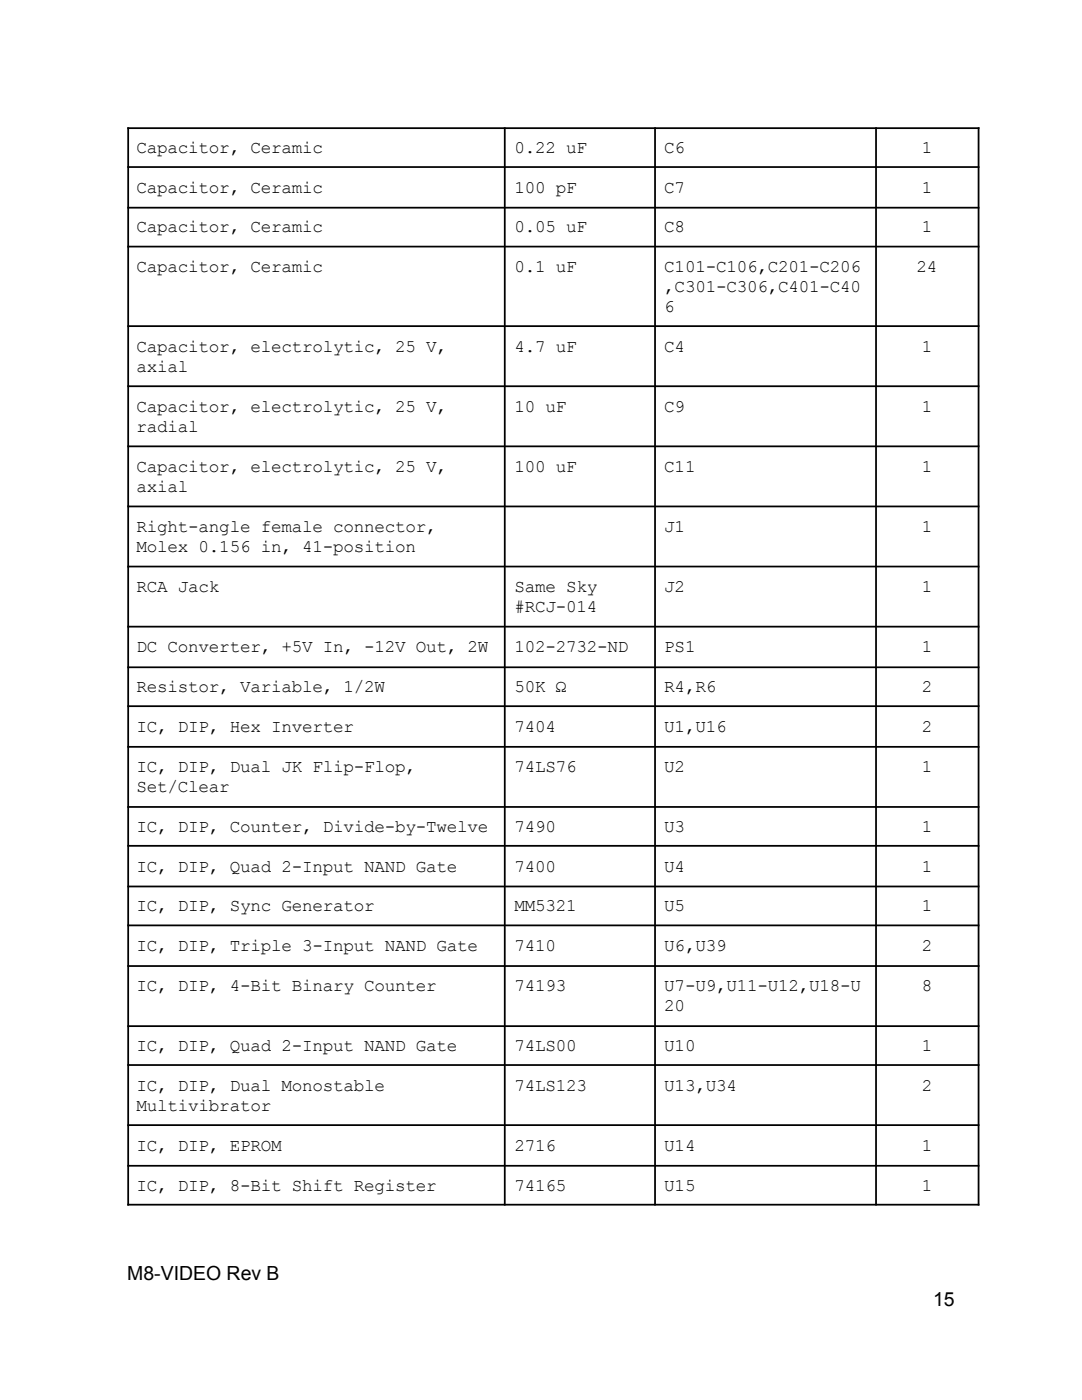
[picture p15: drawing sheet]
<svg xmlns="http://www.w3.org/2000/svg" width="216mm" height="279mm" viewBox="0 0 216 279" stroke-linecap="round" stroke-linejoin="round" font-family="sans-serif">
<defs><g id="words">
<g font-size="3.9">
<text x="25.4" y="255.5">M8-VIDEO Rev B</text>
<text x="186.2" y="260.6">15</text>
</g>
<g font-size="3.5">
<text x="27.3" y="30.5">Capacitor, Ceramic</text>
<text x="102.7" y="30.5">0.22 uF</text>
<text x="132.6" y="30.5">C6</text>
<text x="183.9" y="30.5">1</text>
<text x="27.3" y="38.4">Capacitor, Ceramic</text>
<text x="102.7" y="38.4">100 pF</text>
<text x="132.6" y="38.4">C7</text>
<text x="183.9" y="38.4">1</text>
<text x="27.3" y="46.4">Capacitor, Ceramic</text>
<text x="102.7" y="46.4">0.05 uF</text>
<text x="132.6" y="46.4">C8</text>
<text x="183.9" y="46.4">1</text>
<text x="27.3" y="54.3">Capacitor, Ceramic</text>
<text x="102.7" y="54.3">0.1 uF</text>
<text x="132.6" y="54.3">C101-C106,C201-C206</text>
<text x="132.6" y="58.3">,C301-C306,C401-C40</text>
<text x="182.9" y="54.3">24</text>
<text x="132.6" y="62.3">6</text>
<text x="27.3" y="70.3">Capacitor, electrolytic, 25 V,</text>
<text x="102.7" y="70.3">4.7 uF</text>
<text x="132.6" y="70.3">C4</text>
<text x="183.9" y="70.3">1</text>
<text x="27.3" y="74.3">axial</text>
<text x="27.3" y="82.3">Capacitor, electrolytic, 25 V,</text>
<text x="102.7" y="82.3">10 uF</text>
<text x="132.6" y="82.3">C9</text>
<text x="183.9" y="82.3">1</text>
<text x="27.3" y="86.3">radial</text>
<text x="27.3" y="94.2">Capacitor, electrolytic, 25 V,</text>
<text x="102.7" y="94.2">100 uF</text>
<text x="132.6" y="94.2">C11</text>
<text x="183.9" y="94.2">1</text>
<text x="27.3" y="98.2">axial</text>
<text x="27.3" y="106.2">Right-angle female connector,</text>
<text x="132.6" y="106.2">J1</text>
<text x="183.9" y="106.2">1</text>
<text x="27.3" y="110.2">Molex 0.156 in, 41-position</text>
<text x="27.3" y="118.2">RCA Jack</text>
<text x="102.7" y="118.2">Same Sky</text>
<text x="132.6" y="118.2">J2</text>
<text x="183.9" y="118.2">1</text>
<text x="102.7" y="122.1">#RCJ-014</text>
<text x="27.3" y="130.1">DC Converter, +5V In, -12V Out, 2W</text>
<text x="102.7" y="130.1">102-2732-ND</text>
<text x="132.6" y="130.1">PS1</text>
<text x="183.9" y="130.1">1</text>
<text x="27.3" y="138.1">Resistor, Variable, 1/2W</text>
<text x="102.7" y="138.1">50K Ω</text>
<text x="132.6" y="138.1">R4,R6</text>
<text x="183.9" y="138.1">2</text>
<text x="27.3" y="146">IC, DIP, Hex Inverter</text>
<text x="102.7" y="146">7404</text>
<text x="132.6" y="146">U1,U16</text>
<text x="183.9" y="146">2</text>
<text x="27.3" y="154">IC, DIP, Dual JK Flip-Flop,</text>
<text x="102.7" y="154">74LS76</text>
<text x="132.6" y="154">U2</text>
<text x="183.9" y="154">1</text>
<text x="27.3" y="158">Set/Clear</text>
<text x="27.3" y="166">IC, DIP, Counter, Divide-by-Twelve</text>
<text x="102.7" y="166">7490</text>
<text x="132.6" y="166">U3</text>
<text x="183.9" y="166">1</text>
<text x="27.3" y="173.9">IC, DIP, Quad 2-Input NAND Gate</text>
<text x="102.7" y="173.9">7400</text>
<text x="132.6" y="173.9">U4</text>
<text x="183.9" y="173.9">1</text>
<text x="27.3" y="181.9">IC, DIP, Sync Generator</text>
<text x="102.7" y="181.9">MM5321</text>
<text x="132.6" y="181.9">U5</text>
<text x="183.9" y="181.9">1</text>
<text x="27.3" y="189.9">IC, DIP, Triple 3-Input NAND Gate</text>
<text x="102.7" y="189.9">7410</text>
<text x="132.6" y="189.9">U6,U39</text>
<text x="183.9" y="189.9">2</text>
<text x="27.3" y="197.8">IC, DIP, 4-Bit Binary Counter</text>
<text x="102.7" y="197.8">74193</text>
<text x="132.6" y="197.8">U7-U9,U11-U12,U18-U</text>
<text x="183.9" y="197.8">8</text>
<text x="132.6" y="201.8">20</text>
<text x="27.3" y="209.8">IC, DIP, Quad 2-Input NAND Gate</text>
<text x="102.7" y="209.8">74LS00</text>
<text x="132.6" y="209.8">U10</text>
<text x="183.9" y="209.8">1</text>
<text x="27.3" y="217.8">IC, DIP, Dual Monostable</text>
<text x="27.3" y="221.8">Multivibrator</text>
<text x="102.7" y="217.8">74LS123</text>
<text x="132.6" y="217.8">U13,U34</text>
<text x="183.9" y="217.8">2</text>
<text x="27.3" y="229.7">IC, DIP, EPROM</text>
<text x="102.7" y="229.7">2716</text>
<text x="132.6" y="229.7">U14</text>
<text x="183.9" y="229.7">1</text>
<text x="27.3" y="237.7">IC, DIP, 8-Bit Shift Register</text>
<text x="102.7" y="237.7">74165</text>
<text x="132.6" y="237.7">U15</text>
<text x="183.9" y="237.7">1</text>
</g>
</g></defs>
<g fill="none" stroke="#000" stroke-width=".35">
<path d="M25.4 25.6h170M25.4 33.3h170M25.6 25.4v215.2M100.7 25.4v215.2M130.7 25.4v215.2M174.8 25.4v215.2M195.3 25.4v215.2M25.4 41.5h170M25.4 49.2h170M25.4 65.1h170M25.4 77.1h170M25.4 89.1h170"/>
<path d="M25.4 101.1h170M25.4 113.1h170M25.4 125.1h170M25.4 133.2h170M25.4 140.9h170M25.4 149h170M25.4 161h170M25.4 168.8h170M25.4 176.9h170M25.4 184.7h170M25.4 192.8h170M25.4 204.8h170"/>
<path d="M25.4 212.5h170M25.4 224.5h170M25.4 232.7h170M25.4 240.4h170"/>
</g>
<use href="#words"/>
</svg>
